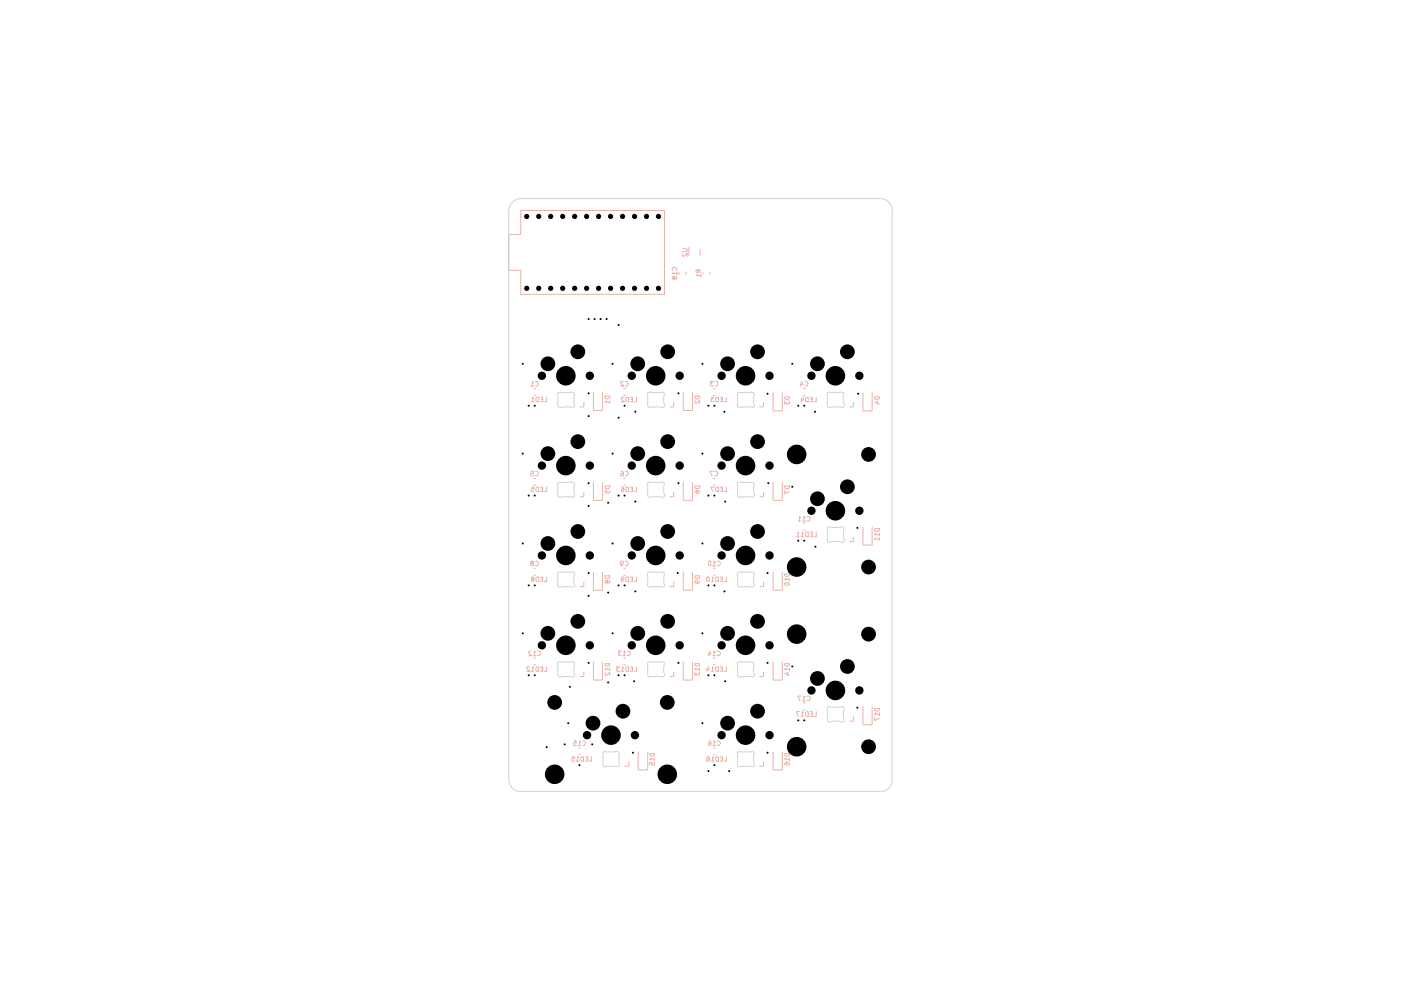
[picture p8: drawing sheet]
<svg xmlns="http://www.w3.org/2000/svg" width="297mm" height="210mm" viewBox="0 0 297 210" stroke-linecap="round" stroke-linejoin="round" font-family="sans-serif">
<g fill="none" stroke="#e8b2a7" stroke-width=".21">
<path d="M110.4 44.6h30.5v17.8h-30.5v-5.1h-2.5v-7.6h2.5zM142.6 57.3l-.1-.4 .2-.2h.6l.2 .4-.1 .2M142.7 57.7l-.2 .3h1M142.9 58.8l-.1-.1h-.2l-.1 .4 .3 .1 .2-.5h.4l.1 .1-.1 .4h-.4l-.1-.2M143.5 57.7v.6M143.9 57.7v.6M144.7 52.7h.8l.2 .2-.2 .4h-.8M144.8 53.8l-.1 .3 .2 .3 .8-.7v.7M145.5 57.7v.6M146 52.3v1.9M147.9 58.2l-.3 .2h1M148.1 57.2v.5l-.4 .1-.1-.6h1"/>
<path d="M148.1 57.5l.5 .3M148.4 52.8v1.4M148.6 58.2v.6M149 57.7v.5M150.5 57.7v.5M112.5 81.9h.6M112.6 99.9h.5v.5l-.5-.1-.1 .5 .3 .1 .3-.1M112.7 85.2h.5M113.1 81.2l-.2-.3v1M113.1 82.4h.5M113.1 83.8h.5M113.2 84.5l-.3-.3v1"/>
<path d="M113.5 80.9a.45 .45 0 0 1 .6 .5 .45 .45 0 0 1-.6 .4M113.5 100a.45 .45 0 0 1 .6 .4 .45 .45 0 0 1-.6 .4M113.6 84.4l.2-.2h.4v1h-.4l-.2-.2zM114.6 84.2h.5v1h-.5M114.7 84.7h.4M115.9 84.2v1h-.5M123.8 85.3v1h-.9M125.8 83.1v3.9h2v-3.9M128.3 84h1a.59 .59 0 0 1-.4 .6 .59 .59 0 0 1-.6-.2zM128.5 85l-.2 .3h1M129.3 85v.5M131.7 99.9h.2l.3 .3v.6l-.4 .1-.2-.1 .1-.5h.4l.1 .2"/>
<path d="M132.2 80.9h-.4l-.2 .3 .6 .7h-.6M132.2 82.4h.5M132.2 83.8h.5M132.2 84.3l-.4-.1-.1 .5 .6 .5h-.6M132.6 80.9a.45 .45 0 0 1 .6 .5 .45 .45 0 0 1-.6 .4M132.6 100a.45 .45 0 0 1 .6 .4 .45 .45 0 0 1-.6 .4M132.7 84.4l.1-.2h.5v1h-.5l-.1-.2zM133.7 84.2h.4v1h-.4M133.8 84.7h.3M135 84.2v1h-.5M142.8 85.3v1h-.8M144.9 83.1v3.9h1.9v-3.9"/>
<path d="M147.3 84h1a.59 .59 0 0 1-.3 .6 .59 .59 0 0 1-.7-.2zM147.4 85l-.1 .4 .4 .1 .6-.6v.6M151.2 99.9h-.7l.5 1M151.2 82.4h.5M151.2 83.8h.5M151.3 80.9h-.7l.4 .4h-.3l-.1 .4 .3 .2 .4-.1M151.4 84.2h-.6l.3 .4-.3 .1v.4h.6M151.6 100l.2-.1 .3 .3v.5l-.3 .2-.2-.1M151.6 80.9a.45 .45 0 0 1 .6 .5 .45 .45 0 0 1-.6 .4M151.7 84.4l.2-.2h.4v1h-.4l-.2-.2zM152.7 84.2h.5v1h-.5M152.8 84.7h.4"/>
<path d="M154 84.2v1h-.5M161.9 85.3v1h-.9M163.9 83.2v3.9h2v-3.9M166.4 84.2h1v.2l-.6 .4-.4-.3zM166.4 85v.7l.3-.4 .3 .4 .3-.1 .1-.4-.2-.2M169.8 81.2v.7M169.9 84.5v.7M170 80.9l.3 .6h-.6M170.2 84.2l.1 .6h-.5M170.3 82.4h.5M170.3 83.8h.5M170.7 80.9a.45 .45 0 0 1 .6 .5 .45 .45 0 0 1-.6 .4"/>
<path d="M170.8 84.4l.1-.2h.5v1h-.5l-.1-.2zM171.8 84.2h.4v1h-.4M171.9 84.7h.3M173.1 84.2v1h-.5M180.9 85.3v1h-.8M183 83.2v3.9h1.9v-3.9M185.3 85.3l.8-.2v.6M185.4 84.2h1v.2l-.6 .4-.4-.3zM185.8 85.6h.6M112.7 103.3h.5v.4h-.5l.1 .5 .4-.1M112.8 119.4l-.3 .2 .3 .4 .3-.1v-.4l-.5-.1-.1-.3 .3-.1h.3v.3l-.2 .1M113.1 101.4h.5"/>
<path d="M113.1 102.9h.5M113.5 119a.45 .45 0 0 1 .6 .5 .45 .45 0 0 1-.6 .4M113.6 103.5l.2-.2h.4v.9h-.4l-.2-.1zM114.6 103.3h.5v.9h-.5M114.7 103.7h.4M115.9 103.3v.9h-.5M123.8 104.3v1h-.9M125.8 102.2v3.9h2v-3.9M128.3 103h1a.59 .59 0 0 1-.4 .6 .59 .59 0 0 1-.6-.1zM129.1 104.1h.2l-.2 .5h-.4v-.5h-.4v.5M131.6 119.4l.4 .2 .2-.1v-.5h-.4l-.2 .1 .1 .8 .4 .1M131.8 103.3l.4 .2v.6h-.5v-.4l.4-.1 .1 .2"/>
<path d="M132.2 101.4h.5M132.2 102.9h.5M132.6 119a.45 .45 0 0 1 .6 .5 .45 .45 0 0 1-.6 .4M132.7 103.5l.1-.2h.5v.9h-.5l-.1-.1zM133.7 103.3h.4v.9h-.4M133.8 103.7h.3M135 103.3v.9h-.5M142.8 104.3v1h-.8M144.9 102.2v3.9h1.9v-3.9M147.3 103h1a.59 .59 0 0 1-.3 .6 .59 .59 0 0 1-.7-.1zM147.9 104.1l-.2 .1v.4h.5l.1-.2-.1-.3h-.8l-.1 .4M150.2 119.1l.3-.1 .2 .1v.7l-.2 .2-.3-.2z"/>
<path d="M151.1 101.4h.5M151.1 120h.6M151.1 102.9h.5M151.4 103.3h-.7l.4 .9M151.7 119.3l-.3-.3v1M151.7 103.5l.2-.2h.4v.9h-.4l-.2-.1zM152.1 119h.3l.3 .4-.3 .6-.3-.1M152.7 103.3h.5v.9h-.5M152.8 103.7h.4M154 103.3v.9h-.5M161.9 104.3v1h-.9M163.9 102.2v3.9h2v-3.9"/>
<path d="M166.4 103h1a.59 .59 0 0 1-.4 .6 .59 .59 0 0 1-.6-.1zM166.4 104v.6l1-.4M168.8 113.8h.6M169.2 110.5h.6M169.4 113l-.2-.2v1M169.8 109.7l-.3-.2v1M169.8 113.8h.5M170.2 110.5h.6M170.3 110.9h.5M170.3 112.4h.5M170.3 113l-.2-.2v1M170.8 113l.6-.2v1l-.6-.3z"/>
<path d="M170.8 109.7l-.4-.2v1M171.1 109.6l.4-.1 .3 .4-.4 .6-.3-.2M171.8 112.8h.4v1h-.4M171.9 113.3h.3M173.1 112.8v1h-.5M180.9 113.8v1h-.8M183 111.7v3.9h1.9v-3.9M185.4 112.1h1a.59 .59 0 0 1-.3 .6 .59 .59 0 0 1-.7-.2zM185.7 113l-.3 .4h1M185.7 114l-.3 .3h1M186.4 113v.6M186.4 114v.6"/>
<path d="M112.6 138.1h-.5v.3l.6 .6h-.6M112.9 122.8l-.2 .1 .1 .4 .4-.1v-.3l-.5-.3 .1-.3 .4 .1-.2 .4M113 139h.6M113.1 120.5h.5M113.1 121.9h.5M113.1 139.5h.5M113.6 122.5l.2-.2h.4v1h-.4l-.2-.2zM113.6 138.3l-.3-.3v1M114 138.1l.3-.1 .3 .4-.3 .6-.3-.1M114.6 122.3h.5v1h-.5M114.7 122.8h.4M115.9 122.3v1h-.5"/>
<path d="M123.8 123.4v1h-.9M125.8 121.2v3.9h2v-3.9M128.3 122.1h1a.59 .59 0 0 1-.4 .6 .59 .59 0 0 1-.6-.2zM128.7 123.3l-.1-.2h-.2l-.1 .4 .3 .1 .2-.5h.3l.2 .2-.2 .3h-.3l-.1-.2M131.7 138h-.6l.4 .4-.4 .1v.4h.6M131.7 122.8l.2 .1h.3v-.5h-.5v.7l.5 .2M132.1 139h.6M132.2 120.5h.5M132.2 121.9h.5M132.2 139.5h.5M132.7 138.3l-.4-.3v1M132.7 122.5l.1-.2h.5v1h-.5l-.1-.2z"/>
<path d="M133 138.1l.3-.1 .4 .4-.4 .6-.3-.1M133.7 122.3h.4v1h-.4M133.8 122.8h.3M135 122.3v1h-.5M142.8 123.4v1h-.8M144.9 121.2v3.9h1.9v-3.9M147.3 122.1h1a.59 .59 0 0 1-.3 .6 .59 .59 0 0 1-.7-.2zM148.3 123.2l-.2 .4h-.7v-.5l.5 .1v.3l-.2 .1M149.9 122.3l.5 .2v.6l-.2 .2a.52 .52 0 0 1-.4-.4 .52 .52 0 0 1 .1-.6zM150.3 138.3v.7M150.5 138l.2 .7h-.6M150.8 123.3h.5"/>
<path d="M151.1 139h.6M151.2 120.5h.5M151.2 121.9h.5M151.2 139.5h.5M151.3 122.6l-.3-.3v1M151.7 122.5l.2-.2h.4v1h-.4l-.2-.2zM151.7 138.3l-.3-.3v1M152.1 138.1l.3-.1 .3 .4-.3 .6-.3-.1M152.7 122.3h.5v1h-.5M152.8 122.8h.4M154 122.3v1h-.5M161.9 123.4v1h-.9"/>
<path d="M163.9 121.2v3.9h2v-3.9M166.4 121.7h1v.1l-.3 .4h-.5l-.2-.2zM166.5 123.6l.5-.1 .4 .3a.52 .52 0 0 1-.6 .4 .52 .52 0 0 1-.4-.5zM166.6 122.6l-.2 .3h1M167.4 122.6v.6M112.3 141.5l-.5-.1-.1 .2 .7 .7h-.7M112.7 142.3h.5M113.1 141h.5M113.2 141.6l-.3-.2v.9M113.8 141.4h.4v.9h-.4l-.2-.1v-.6zM114.6 141.4h.5v.9h-.5M114.7 141.8h.4"/>
<path d="M115.9 141.4v.9h-.5M121.7 157.1h.4l.1 .5-.5-.1-.1 .4 .2 .2 .4-.1M122.5 158.1h.6M122.6 158.6h.5M123.1 157.4l-.2-.3v1M123.5 157.1a.45 .45 0 0 1 .6 .5 .45 .45 0 0 1-.6 .4M123.8 142.4v1h-.9M125.8 140.3v3.9h2v-3.9M128.3 140.7h1v.2l-.3 .3h-.5l-.2-.1zM128.4 142.6l-.1 .5 .1 .1 .9-.6v.6M128.5 141.6l-.2 .3h1M129.3 141.6v.6"/>
<path d="M131.4 141.4h-.7l.4 .3-.4 .2 .1 .4 .6-.1M131.7 142.3h.5M132.2 141h.5M132.2 141.6l-.2-.2v.9M132.7 141.6l.1-.2h.5v.9h-.5l-.1-.1zM133.7 141.4h.4v.9h-.4M133.8 141.8h.3M135 141.4v.9h-.5M135.3 159.3v3.9h2v-3.9M137.8 159.8h1v.3l-.3 .2h-.5zM142.8 142.4v1h-.8M144.9 140.3v3.9h1.9v-3.9"/>
<path d="M147.3 140.7h1v.2l-.2 .3h-.5l-.3-.1zM147.3 142.6v.6l.4-.4 .2 .4 .4-.1v-.4l-.1-.1M147.6 141.6l-.3 .3h1M148.3 141.6v.6M149.9 141.6v.7M150.1 141.3l.3 .7h-.6M150.3 157.1l.4 .2v.7h-.5l.1-.5h.3l.1 .1M150.8 142.3h.5M151.1 158.1h.6M151.2 141h.5M151.2 158.6h.5M151.3 141.6l-.3-.2v.9"/>
<path d="M151.7 141.6l.2-.2h.4v.9h-.4l-.2-.1zM151.7 157.4l-.3-.3v1M152.1 157.1h.3l.3 .4-.3 .6-.3-.1M152.7 141.4h.5v.9h-.5M152.8 141.8h.4M154 141.4v.9h-.5M161.9 142.4v1h-.9M163.9 140.3v3.9h2v-3.9M163.9 159.3v3.9h2v-3.9M166.3 142.8l.7-.2v.6M166.4 140.7h1v.2l-.3 .3h-.5l-.2-.1zM166.4 159.8h1v.1l-.3 .4h-.5l-.2-.2z"/>
<path d="M166.6 141.6l-.2 .3h1M166.7 143.1h.7M167.4 141.6v.6M169.5 150.9h-.7l.4 1M169.8 147.6h-.6l.4 1M169.8 151.9h.5M170.2 148.6h.6M170.3 150.5h.5M170.3 149h.5M170.3 151.1l-.2-.2v1M170.8 151.1l.6-.2v1l-.6-.3zM170.8 147.8l-.4-.2v1"/>
<path d="M171.1 147.7l.4-.1 .3 .4-.4 .6-.3-.2M171.8 150.9h.4v1h-.4M171.9 151.4h.3M173.1 150.9v1h-.5M180.9 151.9v1h-.8M183 149.8v3.9h1.9v-3.9M185.4 150.2h1a.59 .59 0 0 1-.3 .6 .59 .59 0 0 1-.7-.2zM185.4 152.1v.6l1-.4M185.7 151.1l-.3 .4h1M186.4 151.1v.6M121.2 160.4h.6v.5h-.6v.4h.6M122.2 161.4h.6"/>
<path d="M122.6 160h.5M122.8 160.7l-.4-.3v1M123.2 160.5l.5-.1v1l-.5-.1zM124.1 160.4h.5v1h-.5M124.3 160.9h.3M125.4 160.4v1h-.4M133.3 161.5v1h-.9M138.1 160.7l-.3 .3h1M138.7 161.6l.1 .5h-.6l.1-.5-.5 .1v.4M138.8 160.7v.6M149.9 160.4h.3l.2 .2v.7l-.5 .1v-.5l.3-.1 .2 .2M150.8 161.4h.5"/>
<path d="M151.2 160h.5M151.3 160.7l-.3-.3v1M151.7 160.6l.2-.2h.4v1h-.4l-.2-.2zM152.7 160.4h.5v1h-.5M152.8 160.9h.4M154 160.4v1h-.5M161.9 161.5v1h-.9M166.6 160.7l-.2 .3h1M167 161.6l-.3 .2v.3l.3 .1 .3-.1 .1-.3-.3-.2-.7 .2v.3M167.4 160.7v.6"/>
</g>
<g fill="none" stroke="#d0d2cd" stroke-width=".21">
<path d="M107.9 44.6v120.7M110.4 42.1h76.2M110.4 42.1a2.54 2.54 0 0 0-2.5 2.6M186.6 42.1a2.54 2.54 0 0 1 2.6 2.6M189.1 44.6v120.7M118.2 83.9v1.7M118.3 85.7a.5 .5 0 0 0 .1 .6 .5 .5 0 0 0 .6 0M119 83.2a.5 .5 0 0 0-.6 .1 .5 .5 0 0 0-.1 .6M119 83.2h2.1M119.2 86.3l1.9 .1M119.3 86.3l-.3 .1M121.1 83.2a.5 .5 0 0 1 .6 .1 .5 .5 0 0 1 .1 .6"/>
<path d="M121.7 84.1v1.3M121.7 85.5l.1 .2M121.8 83.9l-.1 .2M121.8 85.7a.5 .5 0 0 1-.1 .6 .5 .5 0 0 1-.6 0M137.3 85.7a.5 .5 0 0 0 .2 .6 .5 .5 0 0 0 .5 0M138 83.2a.56 .56 0 0 0-.7 .2 .56 .56 0 0 0 0 .7v1.5M138 83.2h2.1M138.3 86.3l-.2 .1M140.1 83.2a.5 .5 0 0 1 .6 .1 .5 .5 0 0 1 .1 .6M140.7 84.1v1.3M140.8 85.5v.2M140.8 83.9v.2"/>
<path d="M140.9 85.7a.61 .61 0 0 1-.3 .7 .61 .61 0 0 1-.7-.1h-1.6M156.3 83.9v1.7M156.4 85.7a.5 .5 0 0 0 .1 .6 .5 .5 0 0 0 .6 0M157.1 83.2a.5 .5 0 0 0-.6 .1 .5 .5 0 0 0-.1 .6M157.1 83.2h2.1M157.3 86.3l1.9 .1M157.4 86.3l-.3 .1M159.2 83.2a.5 .5 0 0 1 .6 .1 .5 .5 0 0 1 .1 .6M159.8 84.1v1.3M159.8 85.5l.1 .2M159.9 83.9l-.1 .2M159.9 85.7a.5 .5 0 0 1-.1 .6 .5 .5 0 0 1-.6 0"/>
<path d="M175.4 85.7a.5 .5 0 0 0 .2 .6 .5 .5 0 0 0 .5 0M176.1 83.2a.56 .56 0 0 0-.7 .2 .56 .56 0 0 0 0 .7v1.5M176.1 83.2h2.1M176.4 86.3l1.8 .1M176.4 86.3l-.2 .1M178.2 83.2a.5 .5 0 0 1 .6 .1 .5 .5 0 0 1 .1 .6M178.8 84.1v1.3M178.9 85.5v.2M178.9 83.9v.2M179 85.7a.5 .5 0 0 1-.1 .6 .5 .5 0 0 1-.6 0M118.2 102.9v1.8M118.3 104.7a.5 .5 0 0 0 .1 .6 .5 .5 0 0 0 .6 .1"/>
<path d="M119 102.3a.5 .5 0 0 0-.6 0 .5 .5 0 0 0-.1 .6M119 102.2l.2 .1M119.2 105.3l1.9 .1M119.2 102.3h1.6M119.3 105.4h-.3M121.1 102.2l-.3 .1M121.1 102.3a.56 .56 0 0 1 .7 .2 .56 .56 0 0 1-.1 .7M121.7 103.1v1.4M121.7 104.5l.1 .2M121.8 104.7a.5 .5 0 0 1-.1 .6 .5 .5 0 0 1-.6 .1M137.3 102.9v1.8M137.3 104.7a.5 .5 0 0 0 .2 .6 .5 .5 0 0 0 .5 .1"/>
<path d="M138 102.3a.5 .5 0 0 0-.6 0 .5 .5 0 0 0-.1 .6M138 102.2l.3 .1M138.3 105.3l1.8 .1M138.3 102.3h1.6M138.3 105.4h-.2M140.1 102.2l-.2 .1M140.1 102.3a.56 .56 0 0 1 .7 .2 .56 .56 0 0 1 0 .7M140.7 103.1v1.4M140.8 104.5v.2M140.9 104.7a.5 .5 0 0 1-.1 .6 .5 .5 0 0 1-.6 .1M156.3 102.9v1.8M156.4 104.7a.5 .5 0 0 0 .1 .6 .5 .5 0 0 0 .6 .1"/>
<path d="M157.1 102.3a.5 .5 0 0 0-.6 0 .5 .5 0 0 0-.1 .6M157.1 102.2l.2 .1M157.3 105.3l1.9 .1M157.3 102.3h1.6M157.4 105.4h-.3M159.2 102.2l-.3 .1M159.2 102.3a.56 .56 0 0 1 .7 .2 .56 .56 0 0 1-.1 .7M159.8 103.1v1.4M159.8 104.5l.1 .2M159.9 104.7a.5 .5 0 0 1-.1 .6 .5 .5 0 0 1-.6 .1M175.4 112.4v1.9M175.4 114.3a.5 .5 0 0 0 .2 .6 .5 .5 0 0 0 .5 0"/>
<path d="M176.1 111.8a.5 .5 0 0 0-.6 0 .5 .5 0 0 0-.1 .6M176.1 111.8h2.1M176.4 114.8l1.8 .1M176.4 114.9h-.2M178.2 111.8a.5 .5 0 0 1 .6 0 .5 .5 0 0 1 .1 .6M178.8 112.6v1.4M178.9 114.1v.2M178.9 112.4v.2M179 114.3a.5 .5 0 0 1-.1 .6 .5 .5 0 0 1-.6 0M118.2 122v1.7M118.3 123.8a.5 .5 0 0 0 .1 .6 .5 .5 0 0 0 .6 0M119 121.3a.5 .5 0 0 0-.6 .1 .5 .5 0 0 0-.1 .6"/>
<path d="M119 121.3h2.1M119.2 124.4h1.6M119.3 124.4l-.3 .1M120.8 124.4l.3 .1M121.1 121.3a.5 .5 0 0 1 .6 .1 .5 .5 0 0 1 .1 .6M121.7 122.2v1.3M121.7 123.6l.1 .2M121.8 122l-.1 .2M121.8 123.8a.5 .5 0 0 1-.1 .6 .5 .5 0 0 1-.6 0M137.3 123.8a.5 .5 0 0 0 .2 .6 .5 .5 0 0 0 .5 0M138 121.3a.57 .57 0 0 0-.7 .2 .57 .57 0 0 0 0 .7v1.5M138 121.3h2.1"/>
<path d="M138.3 124.4h1.6M138.3 124.4l-.2 .1M139.9 124.4l.2 .1M140.1 121.3a.5 .5 0 0 1 .6 .1 .5 .5 0 0 1 .1 .6M140.7 122.2v1.3M140.8 123.6v.2M140.8 122v.2M140.9 123.8a.5 .5 0 0 1-.1 .6 .5 .5 0 0 1-.6 0M156.3 122v1.7M156.4 123.8a.5 .5 0 0 0 .1 .6 .5 .5 0 0 0 .6 0M157.1 121.3a.5 .5 0 0 0-.6 .1 .5 .5 0 0 0-.1 .6M157.1 121.3h2.1"/>
<path d="M157.3 124.4h1.6M157.4 124.4l-.3 .1M158.9 124.4l.3 .1M159.2 121.3a.5 .5 0 0 1 .6 .1 .5 .5 0 0 1 .1 .6M159.8 122.2v1.3M159.8 123.6l.1 .2M159.9 122l-.1 .2M159.9 123.8a.5 .5 0 0 1-.1 .6 .5 .5 0 0 1-.6 0M118.2 141v1.8M118.3 142.8a.5 .5 0 0 0 .1 .6 .5 .5 0 0 0 .6 .1M119 140.4a.5 .5 0 0 0-.6 0 .5 .5 0 0 0-.1 .6M119 140.3h2.1"/>
<path d="M119.2 143.4l1.9 .1M119.3 143.5h-.3M121.1 140.4a.5 .5 0 0 1 .6 0 .5 .5 0 0 1 .1 .6M121.7 141.2v1.4M121.7 142.6l.1 .2M121.8 141l-.1 .3M121.8 142.8a.5 .5 0 0 1-.1 .6 .5 .5 0 0 1-.6 .1M128.5 159.4a.56 .56 0 0 0-.6 .2 .56 .56 0 0 0-.1 .7v1.5M128.5 159.4h2.1M130.6 159.4a.5 .5 0 0 1 .5 .1 .5 .5 0 0 1 .2 .6M137.3 142.8a.5 .5 0 0 0 .2 .6 .5 .5 0 0 0 .5 .1M138 140.4a.56 .56 0 0 0-.7 .1 .56 .56 0 0 0 0 .7v1.6"/>
<path d="M138 140.3h2.1M138.3 143.5h-.2M140.1 140.4a.5 .5 0 0 1 .6 0 .5 .5 0 0 1 .1 .6M140.7 141.2v1.4M140.8 142.6v.2M140.8 141v.3M140.9 142.8a.61 .61 0 0 1-.3 .7 .61 .61 0 0 1-.7-.1h-1.6M156.3 141v1.8M156.4 142.8a.5 .5 0 0 0 .1 .6 .5 .5 0 0 0 .6 .1M157.1 159.4a.5 .5 0 0 0-.6 .1 .5 .5 0 0 0-.1 .6M157.1 140.4a.5 .5 0 0 0-.6 0 .5 .5 0 0 0-.1 .6M157.1 159.4h2.1"/>
<path d="M157.1 140.3h2.1M157.3 143.4l1.9 .1M157.4 143.5h-.3M159.2 159.4a.56 .56 0 0 1 .7 .2 .56 .56 0 0 1-.1 .7M159.2 140.4a.5 .5 0 0 1 .6 0 .5 .5 0 0 1 .1 .6M159.8 141.2v1.4M159.8 142.6l.1 .2M159.9 141l-.1 .3M159.9 142.8a.5 .5 0 0 1-.1 .6 .5 .5 0 0 1-.6 .1M175.4 152.4a.57 .57 0 0 0 .3 .7 .57 .57 0 0 0 .7-.1M176.4 152.9l1.8 .1M178.8 150.7v1.4"/>
<path d="M178.9 152.2v.2M178.9 150.5v.2M178.9 150.5a.57 .57 0 0 0-.2-.7 .57 .57 0 0 0-.7 .1h-1.6a.61 .61 0 0 0-.9 0 .61 .61 0 0 0-.1 .8v1.7M179 152.4a.5 .5 0 0 1-.1 .6 .5 .5 0 0 1-.6 0M107.9 165.3a2.54 2.54 0 0 0 2.5 2.6M110.4 167.8h76.2M127.9 161.9a.5 .5 0 0 0 .1 .6 .5 .5 0 0 0 .6 0M128.8 162.5l1.8 .1M128.8 162.5l-.2 .1M131.2 160.3v1.3M131.3 161.7v.2M131.3 161.9a.5 .5 0 0 1-.1 .6 .5 .5 0 0 1-.6 0"/>
<path d="M131.3 160.1v.2M156.3 160.1v1.7M156.4 161.9a.5 .5 0 0 0 .1 .6 .5 .5 0 0 0 .6 0M157.3 162.5l1.9 .1M157.4 162.5l-.3 .1M159.8 160.3v1.3M159.8 161.7l.1 .2M159.9 161.9a.5 .5 0 0 1-.1 .6 .5 .5 0 0 1-.6 0M189.2 165.3a2.54 2.54 0 0 1-2.6 2.6"/>
</g>
<g fill="#000">
<path d="M110.7 76.9l.3 .2-.1 .2-.3-.2zM124.7 67.5l.3 .1-.1 .2-.3-.2zM126 67.5l.3 .1-.1 .2-.3-.2zM127.2 67.5l.4 .1-.2 .2-.3-.2zM128.5 67.5l.3 .1-.1 .2-.3-.2zM129.8 76.9l.3 .2-.1 .2-.3-.2zM131 68.7l.4 .2-.1 .2-.4-.2zM148.8 76.9l.3 .2-.1 .2-.3-.2zM167.9 76.9l.3 .2-.1 .2-.3-.2zM110.7 96l.3 .2-.1 .2-.3-.2zM112 85.8l.3 .2-.1 .2-.3-.2zM113.3 85.8l.3 .2-.1 .2-.3-.2z"/>
<path d="M124.7 88l.3 .2-.1 .2-.3-.2zM124.7 83.2l.3 .2-.1 .2-.3-.2zM129.8 96l.3 .2-.1 .2-.3-.2zM131 88.4l.4 .2-.1 .1-.4-.1zM132.3 85.8l.3 .2-.1 .2-.3-.2zM134.6 87.1l.3 .2-.1 .2-.3-.2zM143.7 83.2l.4 .2-.1 .2-.4-.2zM148.8 96l.3 .2-.1 .2-.3-.2zM150.1 85.8l.3 .2-.1 .2-.3-.2zM151.4 85.8l.3 .2-.1 .2-.3-.2zM153.5 87.1l.3 .2-.1 .2-.3-.2zM162.6 83.3l.3 .2-.1 .2-.3-.2z"/>
<path d="M169.1 85.8l.4 .2-.1 .2-.4-.2zM170.4 85.8l.3 .2-.1 .2-.3-.2zM172.7 87.1l.3 .2-.1 .2-.3-.2zM181.8 83.3l.4 .2-.1 .2-.4-.2zM110.7 115l.3 .2-.1 .2-.3-.2zM112 104.9l.3 .2-.1 .2-.3-.2zM113.3 104.9l.3 .2-.1 .2-.3-.2zM124.7 107.1l.3 .2-.1 .2-.3-.2zM124.7 102.3l.3 .1-.1 .2-.3-.2zM128.8 106.4l.4 .2-.2 .2-.3-.2zM129.8 115l.3 .2-.1 .2-.3-.2zM131 104.9l.4 .2-.1 .2-.4-.2z"/>
<path d="M132.3 104.9l.3 .2-.1 .2-.3-.2zM134.6 106.2l.3 .1-.1 .2-.3-.2zM143.7 102.3l.4 .1-.1 .2-.4-.2zM148.8 115l.3 .2-.1 .2-.3-.2zM150.1 104.9l.3 .2-.1 .2-.3-.2zM151.4 104.9l.3 .2-.1 .2-.3-.2zM153.7 106.2l.3 .1-.1 .2-.4-.2zM162.8 102.3l.3 .1-.1 .2-.3-.2zM167.9 103l.3 .2-.1 .2-.3-.2zM169.1 114.5l.4 .1-.1 .2-.4-.2zM170.4 114.5l.3 .1-.1 .2-.3-.2zM172.8 115.7l.3 .2-.1 .2-.3-.2z"/>
<path d="M181.7 111.7l.3 .2-.1 .2-.3-.2zM110.7 134.1l.3 .2-.1 .2-.3-.2zM112 123.9l.3 .2-.1 .2-.3-.2zM113.3 123.9l.3 .2-.1 .2-.3-.2zM124.7 126.1l.3 .2-.1 .2-.3-.2zM124.7 121.3l.3 .2-.1 .2-.3-.2zM128.8 125.5l.4 .1-.2 .2-.3-.2zM129.8 134.1l.3 .2-.1 .2-.3-.2zM131 123.9l.4 .2-.1 .2-.4-.2zM132.3 123.9l.3 .2-.1 .2-.3-.2zM134.6 125.2l.3 .2-.1 .2-.3-.2zM143.6 121.3l.3 .2-.1 .2-.3-.2z"/>
<path d="M148.8 134.1l.3 .2-.1 .2-.3-.2zM150.1 123.9l.3 .2-.1 .2-.3-.2zM151.4 123.9l.3 .2-.1 .2-.3-.2zM153.5 125.2l.3 .2-.1 .2-.3-.2zM162.6 121.3l.3 .2-.1 .2-.3-.2zM112 143l.3 .2-.1 .2-.3-.2zM113.3 143l.3 .2-.1 .2-.3-.2zM115.8 158.2l.3 .2-.1 .2-.3-.2zM119.6 157.6l.3 .2-.1 .2-.3-.2zM120.4 153.1l.3 .2-.1 .2-.3-.2zM120.7 145.4l.3 .2-.1 .2-.3-.2zM124.7 140.4l.3 .1-.1 .2-.3-.2z"/>
<path d="M125.5 157.6l.3 .2-.1 .2-.4-.2zM128.8 144.5l.4 .2-.2 .2-.3-.2zM131 143l.4 .2-.1 .2-.4-.2zM132.3 143l.3 .2-.1 .2-.3-.2zM134.1 159.4l.3 .2-.1 .2-.3-.2zM134.3 144.3l.4 .1-.1 .2-.4-.2zM143.7 140.4l.4 .1-.1 .2-.4-.2zM148.8 153.1l.3 .2-.1 .2-.3-.2zM150.1 143l.3 .2-.1 .2-.3-.2zM151.4 143l.3 .2-.1 .2-.3-.2zM153.7 144.3l.3 .1-.1 .2-.4-.2zM162.6 159.4l.3 .2-.1 .2-.3-.2z"/>
<path d="M162.6 140.4l.3 .1-.1 .2-.3-.2zM167.9 141.1l.3 .2-.1 .2-.3-.2zM169.1 152.6l.4 .1-.1 .2-.4-.2zM170.4 152.6l.3 .1-.1 .2-.3-.2zM181.7 149.8l.3 .2-.1 .2-.3-.2zM122.7 162l.4 .2-.1 .2-.4-.2zM150.1 163.3l.3 .2-.1 .2-.3-.2zM151.4 162l.3 .2-.1 .2-.3-.2zM154.5 163.3l.3 .2-.1 .2-.3-.2z"/>
<circle cx="111.7" cy="45.9" r=".55"/>
<circle cx="114.2" cy="45.9" r=".55"/>
<circle cx="116.8" cy="45.9" r=".55"/>
<circle cx="119.3" cy="45.9" r=".55"/>
<circle cx="121.8" cy="45.9" r=".55"/>
<circle cx="124.4" cy="45.9" r=".55"/>
<circle cx="126.9" cy="45.9" r=".55"/>
<circle cx="129.5" cy="45.9" r=".55"/>
<circle cx="132" cy="45.9" r=".55"/>
<circle cx="134.5" cy="45.9" r=".55"/>
<circle cx="137.1" cy="45.9" r=".55"/>
<circle cx="139.6" cy="45.9" r=".55"/>
<circle cx="111.7" cy="61.1" r=".55"/>
<circle cx="114.2" cy="61.1" r=".55"/>
<circle cx="114.9" cy="79.7" r=".89"/>
<circle cx="116.2" cy="77.1" r="1.57"/>
<circle cx="116.8" cy="61.1" r=".55"/>
<circle cx="119.3" cy="61.1" r=".55"/>
<circle cx="120" cy="79.7" r="2.07"/>
<circle cx="121.8" cy="61.1" r=".55"/>
<circle cx="122.5" cy="74.6" r="1.57"/>
<circle cx="124.4" cy="61.1" r=".55"/>
<circle cx="125.1" cy="79.7" r=".89"/>
<circle cx="126.9" cy="61.1" r=".55"/>
<circle cx="129.5" cy="61.1" r=".55"/>
<circle cx="132" cy="61.1" r=".55"/>
<circle cx="133.9" cy="79.7" r=".89"/>
<circle cx="134.5" cy="61.1" r=".55"/>
<circle cx="135.2" cy="77.1" r="1.57"/>
<circle cx="137.1" cy="61.1" r=".55"/>
<circle cx="139" cy="79.7" r="2.07"/>
<circle cx="139.6" cy="61.1" r=".55"/>
<circle cx="141.6" cy="74.6" r="1.57"/>
<circle cx="144.1" cy="79.7" r=".89"/>
<circle cx="153" cy="79.7" r=".89"/>
<circle cx="154.3" cy="77.1" r="1.57"/>
<circle cx="158.1" cy="79.7" r="2.07"/>
<circle cx="160.6" cy="74.6" r="1.57"/>
<circle cx="163.2" cy="79.7" r=".89"/>
<circle cx="172" cy="79.7" r=".89"/>
<circle cx="173.3" cy="77.1" r="1.57"/>
<circle cx="177.1" cy="79.7" r="2.07"/>
<circle cx="179.7" cy="74.6" r="1.57"/>
<circle cx="182.2" cy="79.7" r=".89"/>
<circle cx="114.9" cy="98.7" r=".89"/>
<circle cx="116.2" cy="96.2" r="1.57"/>
<circle cx="120" cy="98.7" r="2.07"/>
<circle cx="122.5" cy="93.6" r="1.57"/>
<circle cx="125.1" cy="98.7" r=".89"/>
<circle cx="133.9" cy="98.7" r=".89"/>
<circle cx="135.2" cy="96.2" r="1.57"/>
<circle cx="139" cy="98.7" r="2.07"/>
<circle cx="141.6" cy="93.6" r="1.57"/>
<circle cx="144.1" cy="98.7" r=".89"/>
<circle cx="153" cy="98.7" r=".89"/>
<circle cx="154.3" cy="96.2" r="1.57"/>
<circle cx="158.1" cy="98.7" r="2.07"/>
<circle cx="160.6" cy="93.6" r="1.57"/>
<circle cx="163.2" cy="98.7" r=".89"/>
<circle cx="168.9" cy="96.4" r="2.07"/>
<circle cx="184.1" cy="96.4" r="1.57"/>
<circle cx="114.9" cy="117.8" r=".89"/>
<circle cx="116.2" cy="115.2" r="1.57"/>
<circle cx="120" cy="117.8" r="2.07"/>
<circle cx="122.5" cy="112.7" r="1.57"/>
<circle cx="125.1" cy="117.8" r=".89"/>
<circle cx="133.9" cy="117.8" r=".89"/>
<circle cx="135.2" cy="115.2" r="1.57"/>
<circle cx="139" cy="117.8" r="2.07"/>
<circle cx="141.6" cy="112.7" r="1.57"/>
<circle cx="144.1" cy="117.8" r=".89"/>
<circle cx="153" cy="117.8" r=".89"/>
<circle cx="154.3" cy="115.2" r="1.57"/>
<circle cx="158.1" cy="117.8" r="2.07"/>
<circle cx="160.6" cy="112.7" r="1.57"/>
<circle cx="163.2" cy="117.8" r=".89"/>
<circle cx="172" cy="108.3" r=".89"/>
<circle cx="173.3" cy="105.7" r="1.57"/>
<circle cx="177.1" cy="108.3" r="2.07"/>
<circle cx="179.7" cy="103.2" r="1.57"/>
<circle cx="182.2" cy="108.3" r=".89"/>
<circle cx="114.9" cy="136.8" r=".89"/>
<circle cx="116.2" cy="134.3" r="1.57"/>
<circle cx="120" cy="136.8" r="2.07"/>
<circle cx="122.5" cy="131.7" r="1.57"/>
<circle cx="125.1" cy="136.8" r=".89"/>
<circle cx="133.9" cy="136.8" r=".89"/>
<circle cx="135.2" cy="134.3" r="1.57"/>
<circle cx="139" cy="136.8" r="2.07"/>
<circle cx="141.6" cy="131.7" r="1.57"/>
<circle cx="144.1" cy="136.8" r=".89"/>
<circle cx="153" cy="136.8" r=".89"/>
<circle cx="154.3" cy="134.3" r="1.57"/>
<circle cx="158.1" cy="136.8" r="2.07"/>
<circle cx="160.6" cy="131.7" r="1.57"/>
<circle cx="163.2" cy="136.8" r=".89"/>
<circle cx="168.9" cy="134.5" r="2.07"/>
<circle cx="168.9" cy="120.2" r="2.07"/>
<circle cx="184.1" cy="120.2" r="1.57"/>
<circle cx="184.1" cy="134.5" r="1.57"/>
<circle cx="117.6" cy="148.9" r="1.57"/>
<circle cx="124.5" cy="155.9" r=".89"/>
<circle cx="125.7" cy="153.3" r="1.57"/>
<circle cx="129.5" cy="155.9" r="2.07"/>
<circle cx="132.1" cy="150.8" r="1.57"/>
<circle cx="134.6" cy="155.9" r=".89"/>
<circle cx="141.5" cy="148.9" r="1.57"/>
<circle cx="153" cy="155.9" r=".89"/>
<circle cx="154.3" cy="153.3" r="1.57"/>
<circle cx="158.1" cy="155.9" r="2.07"/>
<circle cx="160.6" cy="150.8" r="1.57"/>
<circle cx="163.2" cy="155.9" r=".89"/>
<circle cx="168.9" cy="158.3" r="2.07"/>
<circle cx="172" cy="146.4" r=".89"/>
<circle cx="173.3" cy="143.8" r="1.57"/>
<circle cx="177.1" cy="146.4" r="2.07"/>
<circle cx="179.7" cy="141.3" r="1.57"/>
<circle cx="182.2" cy="146.4" r=".89"/>
<circle cx="184.1" cy="158.3" r="1.57"/>
<circle cx="117.6" cy="164.2" r="2.07"/>
<circle cx="141.5" cy="164.2" r="2.07"/>
</g>
</svg>
